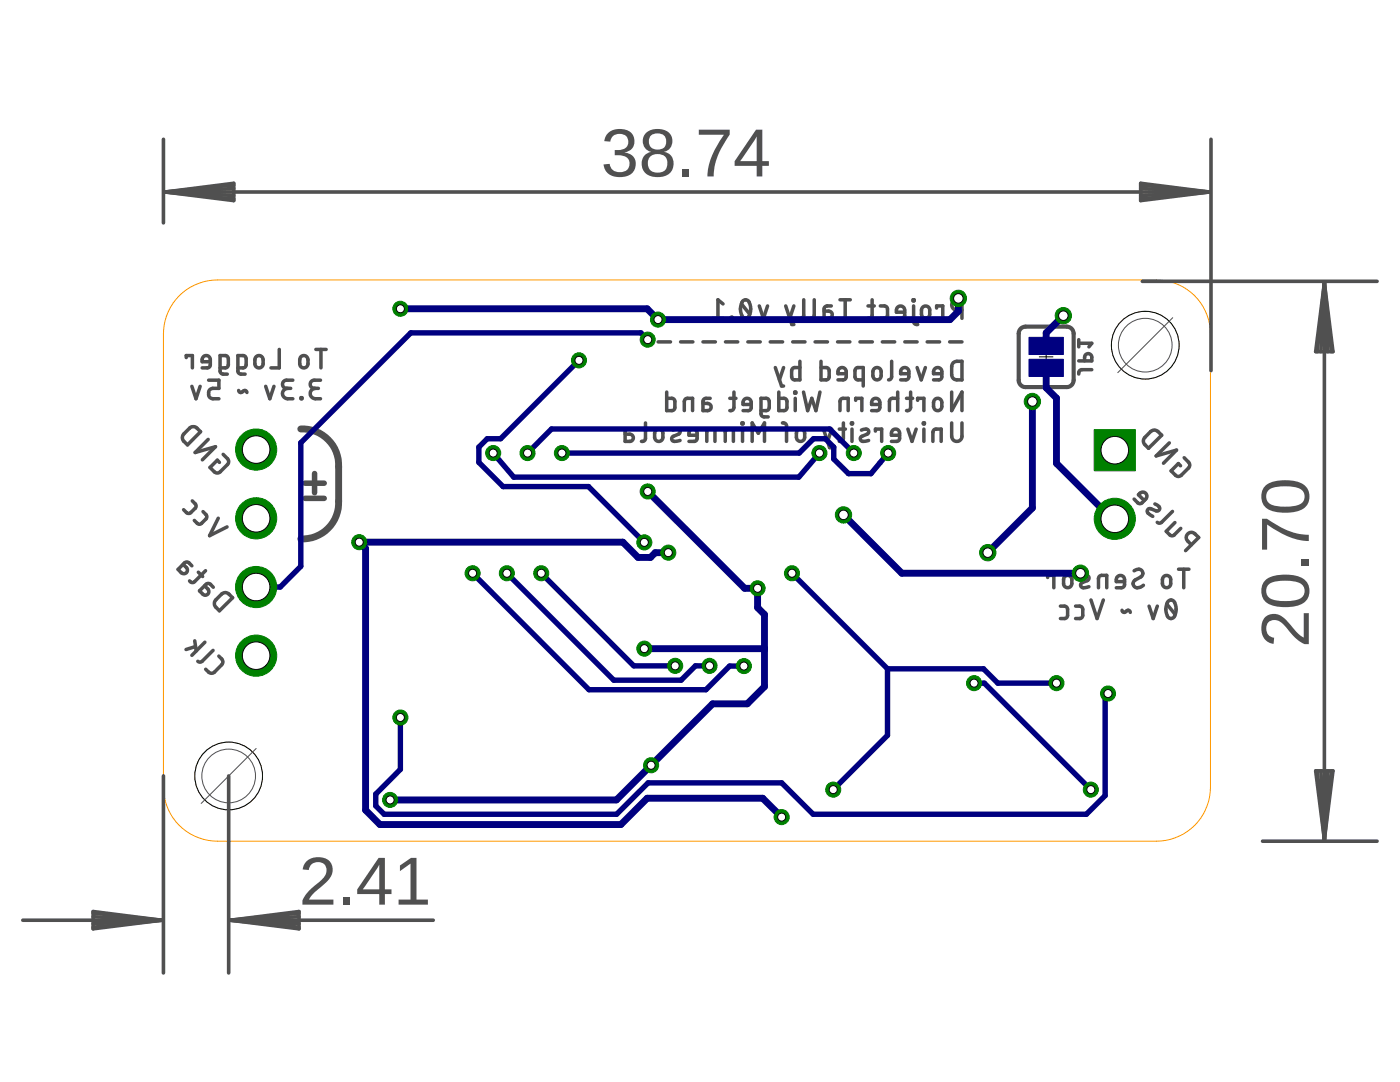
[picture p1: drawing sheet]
<svg xmlns="http://www.w3.org/2000/svg" width="279mm" height="216mm" viewBox="0 0 279 216" stroke-linecap="round" stroke-linejoin="round" font-family="sans-serif">
<defs><g id="words">
<g font-size="13.6" fill="#505050">
<text x="119.9" y="35.2">38.74</text>
<text x="261.2" y="129.2" transform="rotate(-90 261.2 129.2)">20.70</text>
<text x="59.7" y="180.5">2.41</text>
</g>
</g></defs>
<path d="M207.4 71.2h2.7M208.8 69.8v2.8" fill="none" stroke="#000" stroke-width=".2"/>
<g fill="none" stroke="#505050" stroke-width=".7">
<path d="M160.4 59.8v3.1l-.3 .5-.3 .1M162.5 59.8v3.3l-.3 .3-.3 .1M167.6 59.8h2.1M168.7 59.8v3.7M174.1 59.8l-.1 3.3-.2 .3-.6 .1M182.2 59.8h.2v.2h-.2zM37.2 71.4v-.4h1.2v2.4M38.3 77.1l.8 2.5 .8-2.5M41.6 75.9h2.1v1.6h-1.2a1.06 1.06 0 0 0-.9 1 1.06 1.06 0 0 0 .9 1.1h1.2M42 72.2h-1.7a.86 .86 0 0 1 .6-1.2 .86 .86 0 0 1 1.1 .8l-.1 1.4-.3 .2h-1.3M43.9 73.4h1.2l.3-.2 .2-1.6-.3-.5-1.4-.1v3l.1 .4 .3 .2 1.1 .1M47.5 73.4h1.2l.3-.2 .1-1.6-.2-.5-1.4-.1v3l.1 .4 .3 .2 1 .1"/>
<path d="M47.6 77.9a.5 .5 0 0 0 .5 .4 .5 .5 0 0 0 .5-.3l.4-.1 .3 .4M51.2 71.1a.82 .82 0 0 1 .8-.1 .82 .82 0 0 1 .5 .8v.8a.83 .83 0 0 1-.8 .8 .83 .83 0 0 1-.8-.8 1.49 1.49 0 0 1 .3-1.5zM53 77.1l.8 2.5 .9-2.5M55.7 69.7v3.7h-1.6M57.4 77.5a1.04 1.04 0 0 0-1 1 1.04 1.04 0 0 0 1 1.1h1M58.4 75.9h-1.2a.81 .81 0 0 0-.8 .8 .81 .81 0 0 0 .8 .8h.8M60.1 79.4h.2v.2h-.2zM60.1 71.1a.83 .83 0 0 1 .9-.1 .83 .83 0 0 1 .5 .8v.8a.83 .83 0 0 1-.9 .8 .83 .83 0 0 1-.8-.8 1.59 1.59 0 0 1 .3-1.5zM62.9 77.5a1.04 1.04 0 0 0-1 1 1.04 1.04 0 0 0 1 1.1h1.1M63 69.7h2.1M64 75.9h-1.3a.81 .81 0 0 0-.8 .8 .81 .81 0 0 0 .8 .8h.8M64.1 69.7v3.7"/>
<path d="M131.3 68.2h2.5M133.1 78.2v3.7l1.3-.1 .3-.5-.1-1.6-.3-.2h-1.2M135.8 68.2h2.5M140.3 68.2h2.5M141.7 79.5h-1l-.4 .4v2h.9a.72 .72 0 0 0 .7-.7 .72 .72 0 0 0-.7-.7h-.9M142.2 63.5h2.1M144.3 60.6l-1-.8v3.7M144.8 68.2h2.4M145.6 79.5h1.3M145.9 63.3h.2v.2h-.2zM146.5 78.2l-.1 3.3-.2 .3-.6 .1M148 60.6l1.6 2.1"/>
<path d="M148.2 60.1a.87 .87 0 0 1 1-.2 .87 .87 0 0 1 .5 .9 2.38 2.38 0 0 1-.7 2.7h-.4a2.48 2.48 0 0 1-.5-3.2zM149.2 68.2h2.5M151.5 61l.9 2.5 .8-2.5M153.7 68.2h2.5M154.7 73.3l1.3 3.7h.4M155.4 78.2v3.7l1.4-.1 .3-.5-.1-1.6-.4-.2h-1.2M156.4 73.3l-.8 2.5M156.8 61l1.2 3.7h.4M158.2 68.2h2.5M158.4 61l-.8 2.5M158.6 78.2h.2v.2h-.2zM158.7 79.5v2.4"/>
<path d="M159.6 72.1v3.7l-1.4-.1-.2-.5 .1-1.6 .3-.2 1.2-.1M160.4 78.2l.8 3.7 .8-2.4 .8 2.4 .8-3.7M162.7 68.2h2.4M163.9 72.1v3.7l1.3-.1 .3-.5-.1-1.6-.3-.2-1.2-.1M165.9 61l-1 .1-.4 .4v2h.9a.72 .72 0 0 0 .7-.7 .72 .72 0 0 0-.7-.7h-.9M167.2 68.2h2.4M168.9 74.6h-1.7a.87 .87 0 0 1 .6-1.2 .87 .87 0 0 1 1.1 .7v1.1l-.3 .5-1.4 .1M170.8 79.9v-.4h1.2v2.4M171.6 68.2h2.5M172.3 75.8h-1.3l-.2-.3-.2-1.5 .3-.6 1.4-.1v3.7M173.2 61h1.3M174.5 73.5a.82 .82 0 0 1 .9-.1 .82 .82 0 0 1 .5 .7 1.44 1.44 0 0 1-.3 1.5 .83 .83 0 0 1-.9 .1 .83 .83 0 0 1-.5-.7v-1.1z"/>
<path d="M175.7 61l1 .1 .3 .2 .1 .4-.1 1.6-.5 .2h-.8M176.1 68.2h2.5M177.9 72.1v3.3l-.2 .3-.4 .1M179.2 79.5h-1.3l-.3 .2-.1 2.2M179.2 78.2v3.7M180.6 62.3h-1.7a.87 .87 0 0 1 .6-1.2 .87 .87 0 0 1 1.1 .8l-.2 1.4-.5 .2h-1M180.6 68.2h2.4M180.9 79.5h1.2M181.4 74.6h-1.7a.86 .86 0 0 1 .6-1.2 .86 .86 0 0 1 1.1 .7l-.1 1.4-.3 .3h-1.3M181.7 78.2v3.3l-.2 .3-.6 .1M182.3 61l.1 3.3 .2 .3 .6 .1M183 73.3l.9 2.5 .8-2.5"/>
<path d="M183.1 79.9v-.4h1.3v2.4M184.2 61.3a.82 .82 0 0 1 .9-.2 .82 .82 0 0 1 .4 .8v.8a.83 .83 0 0 1-.8 .8 .83 .83 0 0 1-.8-.8v-1.1zM185 68.2h2.5M186.6 79.7a.82 .82 0 0 1 .9-.1 .82 .82 0 0 1 .5 .7 1.42 1.42 0 0 1-.3 1.4 .83 .83 0 0 1-.9 .2 .83 .83 0 0 1-.5-.8 1.47 1.47 0 0 1 .3-1.4zM186.9 61.5v-.5h1.3v2.5M188 74.6h-1.7a.87 .87 0 0 1 .6-1.2 .87 .87 0 0 1 1.1 .7l-.1 1.4-.4 .3h-1.2M189.5 68.2h2.5M189.9 78.2v3.7l2.1-3.7v3.7M190.2 72.4a1.98 1.98 0 0 1 1.8-.3v3.7a1.98 1.98 0 0 1-1.8-.3l-.3-.7v-1.7zM192 61.9a1.98 1.98 0 0 1-1.8-.3 1.04 1.04 0 0 1-.2-1.1 1.04 1.04 0 0 1 1-.7h1v3.7M215.3 72h2.6v-.7a.72 .72 0 0 0-.7-.8 .72 .72 0 0 0-.7 .8v.7M215.3 67.8v1.4"/>
<path d="M215.3 68.5h2.6l-.6 .7M217.9 73.8h-2.2l-.3 .2-.1 .6M37.8 85.4l.8-.3a1.77 1.77 0 0 1 1.4 1l-2.6 2.7-.9-1-.1-.5 .1-.5zM38.4 99.9l.7 .8v.4l-.1 .3-1.3 1h-.3l-.8-.7M41.6 87.7l-2.7 2.6 4.1-1.2-2.6 2.7M44.5 90.7l1 1 .1 .6-1.7 1.8-.3 .3h-.4l-1.3-1.1 1.5-1.5 .4 .5M126.2 85.6h-1l-.4 .4v2.1h.9a.72 .72 0 0 0 .7-.7 .72 .72 0 0 0-.7-.8h-.9M128 85.6h1.2M128.8 84.4v3.3l-.2 .3-.6 .1M130.9 85.8a.82 .82 0 0 1 .9-.1 .82 .82 0 0 1 .5 .7v.9a.83 .83 0 0 1-.8 .8 .83 .83 0 0 1-.9-.8 1.49 1.49 0 0 1 .3-1.5zM134.3 85.8l.6-.2a.56 .56 0 0 1 .8 .3 .56 .56 0 0 1-.3 .7l-1 .5a.52 .52 0 0 0-.4 .5 .52 .52 0 0 0 .6 .5l1.1-.2M136.6 81.9v-2l.2-.3 .4-.1h1v2.4"/>
<path d="M139.1 86.8h-1.6a.86 .86 0 0 1 .6-1.2 .86 .86 0 0 1 1 .8v1.3l-.2 .3-1.4 .1M141.1 88.1v-2.1l.2-.3 .4-.1h1v2.5M144.7 88.1l.1-2.1 .2-.3 .4-.1h1v2.5M148.1 84.4h.2v.2h-.2zM148.2 85.6v2.5M149.9 80.7h-1.6a.86 .86 0 0 1 .6-1.2 .86 .86 0 0 1 1 .8l-.1 1.4-.3 .2h-1.2M150.1 88.1v-3.7l1.2 2 1.3-2v3.7M151.9 81.9h1.2l.3-.2 .1-1.6-.2-.5-1.4-.1v3l.1 .4 .3 .2 1 .1M156.1 84.4l.6 .1 .3 .3v3.3M156.1 85.6h1.3M159.2 85.8a.82 .82 0 0 1 .9-.1 .82 .82 0 0 1 .5 .7v.9a.83 .83 0 0 1-.8 .8 .83 .83 0 0 1-.9-.8 1.49 1.49 0 0 1 .3-1.5zM164.3 85.6l1.3 3.7h.4"/>
<path d="M166 85.6l-.8 2.5M167.5 85.6h1.2M167.6 81.9l.1-2 .2-.3 .4-.1h1v2.4M168.3 84.4v3.3l-.2 .3-.6 .1M169.9 84.4h.2v.2h-.2zM170 85.6v2.5M171.9 85.8l.6-.2a.56 .56 0 0 1 .8 .3 .56 .56 0 0 1-.3 .7l-1 .5a.53 .53 0 0 0-.3 .6 .53 .53 0 0 0 .5 .4l1.2-.2M174.7 86v-.4h1.3v2.5M175.6 80.7h-1.7a.87 .87 0 0 1 .6-1.2 .87 .87 0 0 1 1.1 .8v1l-.3 .5-1.4 .1M179.5 86.8h-1.6a.86 .86 0 0 1 .6-1.2 .86 .86 0 0 1 1 .8v1.3l-.2 .3-1.4 .1M181.2 85.6l.8 2.5 .8-2.5M184.3 84.4h.2v.2h-.2z"/>
<path d="M184.4 85.6v2.5M186.2 88.1v-2.1l.2-.3 .4-.1h1v2.5M189.9 84.4v2.7a1.03 1.03 0 0 0 1.1 1 1.03 1.03 0 0 0 1-1v-2.7M226.3 99.6l1.1 .9 .5-.2 .7-.7a.86 .86 0 0 0-.2-1.3 .86 .86 0 0 0-1.2 .4l1.2 1.2M229.6 86.1l.8-.3a1.99 1.99 0 0 1 1.4 1l-2.6 2.7a1.93 1.93 0 0 1-1-1.5l.1-.5zM233.4 88.4l-2.7 2.6 4.1-1.2-2.6 2.6M236.3 91.3l1 1.1 .1 .4-.1 .4-1.5 1.6-.4 .2h-.5l-1.2-1 1.5-1.5 .4 .4M36.6 112.6l.6 .7a.73 .73 0 0 1 0 1 .73 .73 0 0 1-1 0l-.7-.7 1.3-1.3 .4-.2 .3 .1 .8 .7M39.6 114.2l.8 .8M40.5 102.1l.7 .7 .1 .4-.2 .3-1.2 1.1-.4-.1-.7-.7M40.8 116.9l.7 .6a.72 .72 0 0 1 0 1.1 .72 .72 0 0 1-1 0l-.7-.7 1.5-1.4h.5l.8 .7M41 113.9l-2.3 2.3h-.4l-.5-.3"/>
<path d="M43.1 119.7l1.1-1.2 .8-.3a1.99 1.99 0 0 1 1.4 1.1l-2.6 2.6a1.78 1.78 0 0 1-1-1.5zM43.6 103.4l-1.8 3.5 3.5-1.8M209.1 115.2v-.4h1.2v2.5M212.5 115a.83 .83 0 0 1 .9-.1 .83 .83 0 0 1 .5 .7v.9a.83 .83 0 0 1-.8 .8 .83 .83 0 0 1-.8-.8v-1.1zM215.9 115l.6-.1a.56 .56 0 0 1 .8 .2 .56 .56 0 0 1-.3 .7l-1 .4a.54 .54 0 0 0-.3 .7 .54 .54 0 0 0 .5 .4l1.1-.2M217.7 119.7l1.2 3.7 1.3-3.7M219.2 117.3l.1-2.1 .2-.3 .3-.1h1.1v2.5M224.4 116.1h-1.6a.87 .87 0 0 1 .6-1.2 .87 .87 0 0 1 1 .7l-.1 1.4-.5 .3h-1M226.3 113.9a.96 .96 0 0 1 1.2-.3 .96 .96 0 0 1 .5 1l-.3 .5-1.2 .6a.89 .89 0 0 0-.2 1.3 .89 .89 0 0 0 1.3 .2l.6-.4M230.5 100.6l.6 .3a.57 .57 0 0 1 .3 .7 .57 .57 0 0 1-.7 .3l-1-.4a.53 .53 0 0 0-.7 .2 .53 .53 0 0 0 .1 .7l1 .6M232.3 115a.82 .82 0 0 1 .9-.1 .82 .82 0 0 1 .4 .7v.9a.83 .83 0 0 1-.8 .8 .83 .83 0 0 1-.8-.8v-1.1zM234 102l-2.2 2.2-.3 .2-.6-.2"/>
<path d="M234.5 104.3l-1.8 1.7 .8 .7 .3 .2 .4-.1 1.4-1.4M235.2 113.6h2.1M236.2 113.6v3.7M237.8 108.7a1.99 1.99 0 0 1-1.1-1.4 1.03 1.03 0 0 1 .7-1 1.03 1.03 0 0 1 1.1 .2l.7 .8-2.6 2.6M38.9 127.9l.3 2M39 129l-1.9 .6M40.9 128.1l-2.6 2.7M42.5 129.8l-2.2 2.2-.3 .1-.5-.1M43.7 130.9a1.59 1.59 0 0 1 .8 1.2l-.3 .6-1.4 1.4-.6 .2a1.52 1.52 0 0 1-1.2-.8M211.6 120.9l1 .1 .3 .2 .2 .4-.2 1.6-.3 .2h-1M214.7 120.9l1 .1 .3 .2 .1 .4-.1 1.6-.3 .2h-1M223.9 121.8a.48 .48 0 0 0 .4 .4 .48 .48 0 0 0 .6-.3l.4-.1 .3 .4"/>
<path d="M229.3 120.9l.8 2.5 .9-2.5M232.9 120.5l1.6 2.1M233.1 120a.86 .86 0 0 1 1-.2 .86 .86 0 0 1 .5 .9 2.38 2.38 0 0 1-.7 2.7h-.4a2.48 2.48 0 0 1-.5-3.2z"/>
</g>
<path d="M60 85.6a7.2 7.2 0 0 1 7.6 7.5v6.9a7.2 7.2 0 0 1-7.6 7.5" fill="none" stroke="#505050" stroke-width="1.4"/>
<path d="M60.9 96.4h3.8M60.9 99.4h3.8M62.8 94.5v3.8" fill="none" stroke="#505050" stroke-width="1.1"/>
<path d="M203.8 65.5l.9-.3h8.2l.6 .1 .5 .4 .3 .8v9.4l-.2 .6-.4 .4-.8 .3h-8.2l-.6-.1-.5-.4-.3-.8v-9.4l.1-.5z" fill="none" stroke="#505050" stroke-width=".83"/>
<g fill="#000080" stroke="#000080" stroke-width=".2">
<path d="M205.4 71.7h6.8v3.4h-6.8z"/>
<path d="M205.4 67.3h6.8v3.4h-6.8z"/>
</g>
<path d="M191.3 59.5v2.6l-1.7 1.7h-58.3l-2.1-2.2h-49.3M208.8 73.4v4l2 2v13.1l11.1 11h.6M212.2 63l-3.4 3.4v2.6M129.3 98.1l19.3 19.3h2.6v3.8l1.4 1.4v14.4l-3.5 3.4h-6.9l-19.2 19.2h-45.1M206 80.1v21.3l-8.9 8.9M133.4 110.3h-2.6l-1 .9h-2.5l-3-3h-52.6l1.3 1.3v52.1l2.8 2.9h48.1l5.3-5.2h23l3.8 3.7M168.3 102.7l11.7 11.7h35.6M128.6 129.4l24 .1" fill="none" stroke="#000080" stroke-width="1.4"/>
<g fill="none" stroke="#000080" stroke-width="1.1">
<path d="M115.5 71.9l-15.6 15.6h-2.7l-1.6 1.7v3.1l4.8 4.8h17.1l11.1 11.1M129.3 67.8l-1.4-1.4h-45.9l-22 21.9v24.7l-4.1 4.1h-4.8M98.4 90.4l4.1 4.8h56.9l4.1-4.8M105.3 90.4l4.8-4.8h55.5l4.8 4.8M112.1 90.4h47.4l2.8-2.9h2.4l1.7 1.7v2.4l2.9 2.9h4.5l3.4-4.1M94.3 114.4l23.2 23.2h23.4l4.7-4.7h2.9M101.2 114.4l21.3 21.3h13.4l2.9-2.8h2.8M108 114.4l18.5 18.5h8.2M158.1 114.4l19 19.1M177.1 133.5h19.2l2.8 2.8h11.7M177.1 133.5v13.2l-10.8 10.9M194.4 136.3h2l21.3 21.3"/>
<path d="M221.1 138.4l-.5 .6v19.7l-3.8 3.8h-54.5l-6.3-6.3h-26.7l-6.2 6.3h-46.4l-1.7-1.7v-2.3l4.9-5v-10.3"/>
</g>
<circle cx="51.1" cy="130.8" r="4.1" fill="#008000" stroke="#008000" stroke-width=".2"/>
<circle cx="51.1" cy="130.8" r="2.75" fill="#fff" stroke="#000" stroke-width=".2"/>
<circle cx="51.1" cy="117.1" r="4.1" fill="#008000" stroke="#008000" stroke-width=".2"/>
<circle cx="51.1" cy="117.1" r="2.75" fill="#fff" stroke="#000" stroke-width=".2"/>
<circle cx="51.1" cy="103.4" r="4.1" fill="#008000" stroke="#008000" stroke-width=".2"/>
<circle cx="51.1" cy="103.4" r="2.75" fill="#fff" stroke="#000" stroke-width=".2"/>
<circle cx="51.1" cy="89.7" r="4.1" fill="#008000" stroke="#008000" stroke-width=".2"/>
<circle cx="51.1" cy="89.7" r="2.75" fill="#fff" stroke="#000" stroke-width=".2"/>
<path d="M218.4 85.7h8.2v8.2h-8.2z" fill="#008000" stroke="#008000" stroke-width=".2"/>
<circle cx="222.5" cy="89.8" r="2.75" fill="#fff" stroke="#000" stroke-width=".2"/>
<circle cx="222.5" cy="103.5" r="4.1" fill="#008000" stroke="#008000" stroke-width=".2"/>
<circle cx="222.5" cy="103.5" r="2.75" fill="#fff" stroke="#000" stroke-width=".2"/>
<circle cx="79.9" cy="61.6" r="1.5" fill="#008000" stroke="#008000" stroke-width=".2"/>
<circle cx="79.9" cy="61.6" r=".8" fill="#fff" stroke="#000" stroke-width=".2"/>
<circle cx="131.3" cy="63.8" r="1.5" fill="#008000" stroke="#008000" stroke-width=".2"/>
<circle cx="131.3" cy="63.8" r=".8" fill="#fff" stroke="#000" stroke-width=".2"/>
<circle cx="71.7" cy="108.2" r="1.5" fill="#008000" stroke="#008000" stroke-width=".2"/>
<circle cx="71.7" cy="108.2" r=".8" fill="#fff" stroke="#000" stroke-width=".2"/>
<circle cx="133.4" cy="110.3" r="1.5" fill="#008000" stroke="#008000" stroke-width=".2"/>
<circle cx="133.4" cy="110.3" r=".8" fill="#fff" stroke="#000" stroke-width=".2"/>
<circle cx="156" cy="163" r="1.5" fill="#008000" stroke="#008000" stroke-width=".2"/>
<circle cx="156" cy="163" r=".8" fill="#fff" stroke="#000" stroke-width=".2"/>
<circle cx="191.3" cy="59.5" r="1.63" fill="#008000" stroke="#008000" stroke-width=".2"/>
<circle cx="191.3" cy="59.5" r=".95" fill="#fff" stroke="#000" stroke-width=".2"/>
<circle cx="129.3" cy="98.1" r="1.5" fill="#008000" stroke="#008000" stroke-width=".2"/>
<circle cx="129.3" cy="98.1" r=".8" fill="#fff" stroke="#000" stroke-width=".2"/>
<circle cx="151.2" cy="117.4" r="1.5" fill="#008000" stroke="#008000" stroke-width=".2"/>
<circle cx="151.2" cy="117.4" r=".8" fill="#fff" stroke="#000" stroke-width=".2"/>
<circle cx="128.6" cy="129.4" r="1.5" fill="#008000" stroke="#008000" stroke-width=".2"/>
<circle cx="128.6" cy="129.4" r=".8" fill="#fff" stroke="#000" stroke-width=".2"/>
<circle cx="129.9" cy="152.7" r="1.5" fill="#008000" stroke="#008000" stroke-width=".2"/>
<circle cx="129.9" cy="152.7" r=".8" fill="#fff" stroke="#000" stroke-width=".2"/>
<circle cx="77.9" cy="159.6" r="1.5" fill="#008000" stroke="#008000" stroke-width=".2"/>
<circle cx="77.9" cy="159.6" r=".8" fill="#fff" stroke="#000" stroke-width=".2"/>
<circle cx="98.4" cy="90.4" r="1.5" fill="#008000" stroke="#008000" stroke-width=".2"/>
<circle cx="98.4" cy="90.4" r=".8" fill="#fff" stroke="#000" stroke-width=".2"/>
<circle cx="163.5" cy="90.4" r="1.5" fill="#008000" stroke="#008000" stroke-width=".2"/>
<circle cx="163.5" cy="90.4" r=".8" fill="#fff" stroke="#000" stroke-width=".2"/>
<circle cx="105.3" cy="90.4" r="1.5" fill="#008000" stroke="#008000" stroke-width=".2"/>
<circle cx="105.3" cy="90.4" r=".8" fill="#fff" stroke="#000" stroke-width=".2"/>
<circle cx="170.4" cy="90.4" r="1.5" fill="#008000" stroke="#008000" stroke-width=".2"/>
<circle cx="170.4" cy="90.4" r=".8" fill="#fff" stroke="#000" stroke-width=".2"/>
<circle cx="112.1" cy="90.4" r="1.5" fill="#008000" stroke="#008000" stroke-width=".2"/>
<circle cx="112.1" cy="90.4" r=".8" fill="#fff" stroke="#000" stroke-width=".2"/>
<circle cx="177.2" cy="90.4" r="1.5" fill="#008000" stroke="#008000" stroke-width=".2"/>
<circle cx="177.2" cy="90.4" r=".8" fill="#fff" stroke="#000" stroke-width=".2"/>
<circle cx="148.5" cy="132.9" r="1.5" fill="#008000" stroke="#008000" stroke-width=".2"/>
<circle cx="148.5" cy="132.9" r=".8" fill="#fff" stroke="#000" stroke-width=".2"/>
<circle cx="94.3" cy="114.4" r="1.5" fill="#008000" stroke="#008000" stroke-width=".2"/>
<circle cx="94.3" cy="114.4" r=".8" fill="#fff" stroke="#000" stroke-width=".2"/>
<circle cx="141.6" cy="132.9" r="1.5" fill="#008000" stroke="#008000" stroke-width=".2"/>
<circle cx="141.6" cy="132.9" r=".8" fill="#fff" stroke="#000" stroke-width=".2"/>
<circle cx="101.2" cy="114.4" r="1.5" fill="#008000" stroke="#008000" stroke-width=".2"/>
<circle cx="101.2" cy="114.4" r=".8" fill="#fff" stroke="#000" stroke-width=".2"/>
<circle cx="134.7" cy="132.9" r="1.5" fill="#008000" stroke="#008000" stroke-width=".2"/>
<circle cx="134.7" cy="132.9" r=".8" fill="#fff" stroke="#000" stroke-width=".2"/>
<circle cx="108" cy="114.4" r="1.5" fill="#008000" stroke="#008000" stroke-width=".2"/>
<circle cx="108" cy="114.4" r=".8" fill="#fff" stroke="#000" stroke-width=".2"/>
<circle cx="221.1" cy="138.4" r="1.5" fill="#008000" stroke="#008000" stroke-width=".2"/>
<circle cx="221.1" cy="138.4" r=".8" fill="#fff" stroke="#000" stroke-width=".2"/>
<circle cx="79.9" cy="143.2" r="1.5" fill="#008000" stroke="#008000" stroke-width=".2"/>
<circle cx="79.9" cy="143.2" r=".8" fill="#fff" stroke="#000" stroke-width=".2"/>
<circle cx="210.8" cy="136.3" r="1.5" fill="#008000" stroke="#008000" stroke-width=".2"/>
<circle cx="210.8" cy="136.3" r=".8" fill="#fff" stroke="#000" stroke-width=".2"/>
<circle cx="158.1" cy="114.4" r="1.5" fill="#008000" stroke="#008000" stroke-width=".2"/>
<circle cx="158.1" cy="114.4" r=".8" fill="#fff" stroke="#000" stroke-width=".2"/>
<circle cx="166.3" cy="157.6" r="1.5" fill="#008000" stroke="#008000" stroke-width=".2"/>
<circle cx="166.3" cy="157.6" r=".8" fill="#fff" stroke="#000" stroke-width=".2"/>
<circle cx="129.3" cy="67.8" r="1.5" fill="#008000" stroke="#008000" stroke-width=".2"/>
<circle cx="129.3" cy="67.8" r=".8" fill="#fff" stroke="#000" stroke-width=".2"/>
<circle cx="115.5" cy="71.9" r="1.5" fill="#008000" stroke="#008000" stroke-width=".2"/>
<circle cx="115.5" cy="71.9" r=".8" fill="#fff" stroke="#000" stroke-width=".2"/>
<circle cx="128.6" cy="108.2" r="1.5" fill="#008000" stroke="#008000" stroke-width=".2"/>
<circle cx="128.6" cy="108.2" r=".8" fill="#fff" stroke="#000" stroke-width=".2"/>
<circle cx="217.7" cy="157.6" r="1.5" fill="#008000" stroke="#008000" stroke-width=".2"/>
<circle cx="217.7" cy="157.6" r=".8" fill="#fff" stroke="#000" stroke-width=".2"/>
<circle cx="194.4" cy="136.3" r="1.5" fill="#008000" stroke="#008000" stroke-width=".2"/>
<circle cx="194.4" cy="136.3" r=".8" fill="#fff" stroke="#000" stroke-width=".2"/>
<circle cx="212.2" cy="63" r="1.63" fill="#008000" stroke="#008000" stroke-width=".2"/>
<circle cx="212.2" cy="63" r=".95" fill="#fff" stroke="#000" stroke-width=".2"/>
<circle cx="197.1" cy="110.3" r="1.63" fill="#008000" stroke="#008000" stroke-width=".2"/>
<circle cx="197.1" cy="110.3" r=".95" fill="#fff" stroke="#000" stroke-width=".2"/>
<circle cx="206" cy="80.1" r="1.63" fill="#008000" stroke="#008000" stroke-width=".2"/>
<circle cx="206" cy="80.1" r=".95" fill="#fff" stroke="#000" stroke-width=".2"/>
<circle cx="215.6" cy="114.4" r="1.63" fill="#008000" stroke="#008000" stroke-width=".2"/>
<circle cx="215.6" cy="114.4" r=".95" fill="#fff" stroke="#000" stroke-width=".2"/>
<circle cx="168.3" cy="102.7" r="1.63" fill="#008000" stroke="#008000" stroke-width=".2"/>
<circle cx="168.3" cy="102.7" r=".95" fill="#fff" stroke="#000" stroke-width=".2"/>
<g fill="none" stroke="#f90" stroke-width=".2">
<path d="M35.8 59a10.9 10.9 0 0 1 7.6-3.1h187.4a10.8 10.8 0 0 1 10.8 10.8v90.4a10.8 10.8 0 0 1-10.8 10.8h-187.4a10.8 10.8 0 0 1-10.8-10.8v-90.4a10.9 10.9 0 0 1 3.2-7.7z"/>
<circle cx="45.6" cy="154.8" r="6.8"/>
</g>
<circle cx="45.6" cy="154.8" r="6.8" fill="#fff" stroke="#000" stroke-width=".2"/>
<circle cx="228.6" cy="68.9" r="6.8" fill="none" stroke="#f90" stroke-width=".2"/>
<circle cx="228.6" cy="68.9" r="6.8" fill="#fff" stroke="#000" stroke-width=".2"/>
<g fill="none" stroke="#505050" stroke-width=".2">
<path d="M234 63.4l-10.9 11M51.1 149.4l-10.9 10.9"/>
<circle cx="228.6" cy="68.9" r="5.4"/>
<circle cx="45.6" cy="154.8" r="5.4"/>
</g>
<g fill="none" stroke="#505050" stroke-width=".72">
<path d="M32.6 27.8v16.7M33 38.3h208.3M33 38.3l13.7-1.7v3.4zM33 38.3l13.7 .7M33 38.3l13.7 1.4M46.7 37.6l-13.7 .7M46.7 36.9l-13.7 1.4M227.6 36.6l13.7 1.7-13.7 1.7zM227.6 37.6l13.7 .7M227.6 36.9l13.7 1.4M241.3 38.3l-13.7 .7M241.3 38.3l-13.7 1.4"/>
<path d="M241.7 27.8v46.2M228 56.1h46.8M264.3 56.5v111M264.3 56.5l1.7 13.7h-3.4zM264.3 56.5l-.7 13.7M264.3 56.5l.7 13.7M264.3 56.5l-1.4 13.7M264.3 56.5l1.4 13.7M32.6 154.8v39.3M45.6 154.8v39.3M262.6 153.8h3.4l-1.7 13.7zM262.9 153.8l1.4 13.7"/>
<path d="M263.6 153.8l.7 13.7M265 153.8l-.7 13.7M265.7 153.8l-1.4 13.7M252 167.9h22.8M4.6 183.6h27.7M18.6 181.9l13.7 1.7-13.7 1.7zM18.6 182.9l13.7 .7M18.6 182.2l13.7 1.4M32.3 183.6l-13.7 .7M32.3 183.6l-13.7 1.4M46 183.6h40.5M46 183.6l13.7-1.7v3.4z"/>
<path d="M46 183.6l13.7 .7M46 183.6l13.7 1.4M59.7 182.9l-13.7 .7M59.7 182.2l-13.7 1.4"/>
</g>
<use href="#words"/>
</svg>
